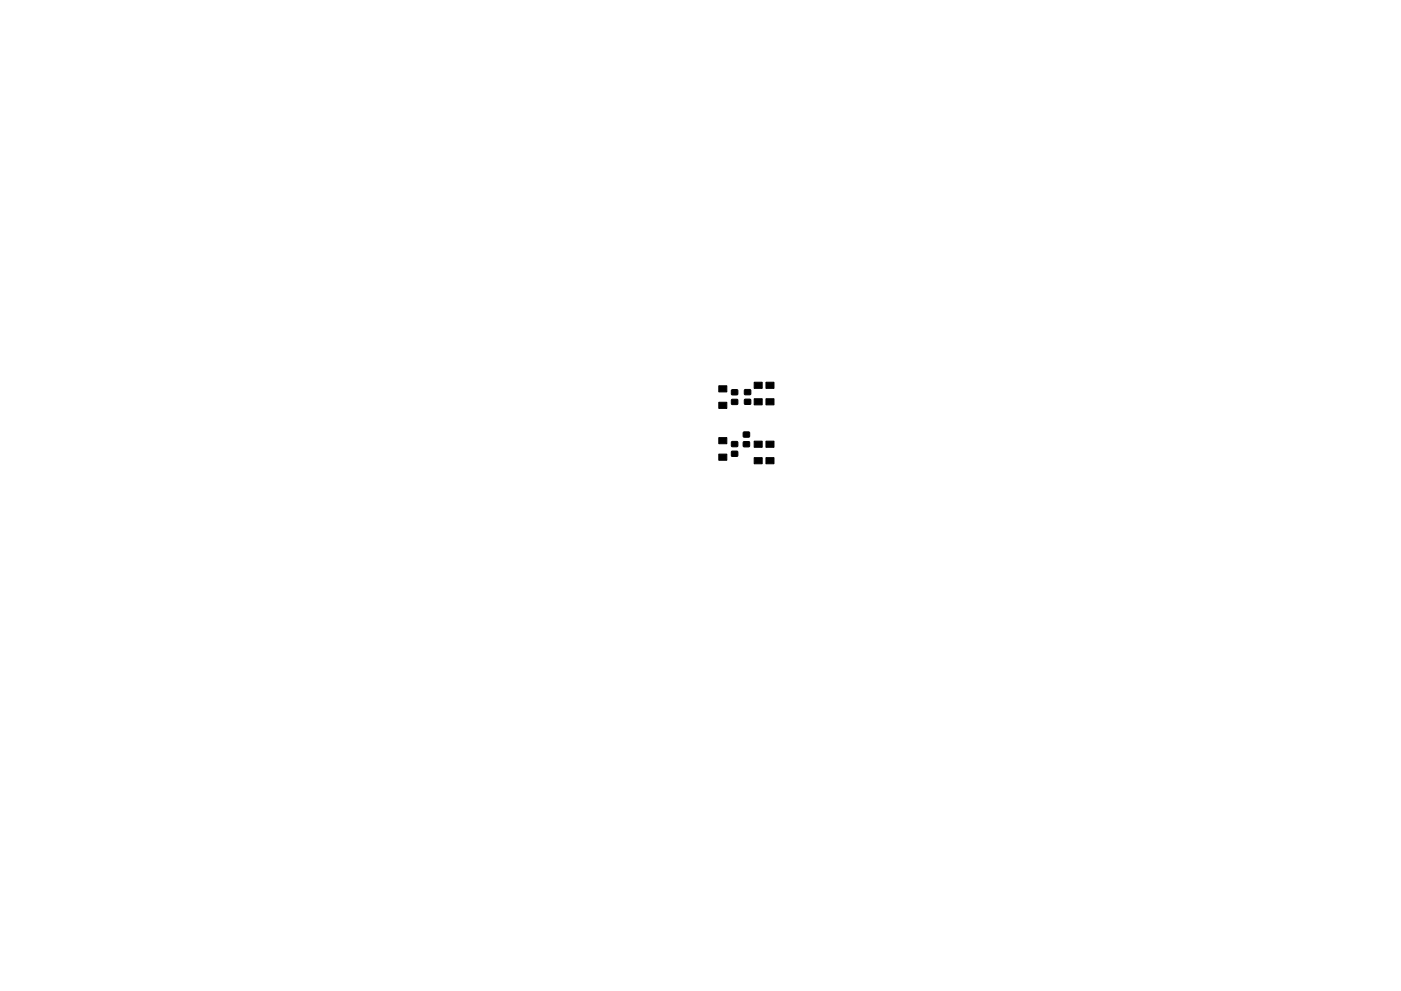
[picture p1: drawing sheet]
<svg xmlns="http://www.w3.org/2000/svg" width="297mm" height="210mm" viewBox="0 0 297 210" stroke-linecap="round" stroke-linejoin="round" font-family="sans-serif">
<g fill="#000" stroke="#000" stroke-width=".21">
<path d="M152.4 81.8h1.7v1.3h-1.7zM152.4 85.3h1.7v1.3h-1.7zM152.4 92.8h1.7v1.3h-1.7zM152.4 96.3h1.7v1.3h-1.7zM155.1 93.7h1.3v1h-1.3zM155.1 95.8h1.3v1h-1.3zM155.1 84.8h1.3v1h-1.3zM155.1 82.7h1.3v1h-1.3zM157.6 93.7h1.3v1l-1.3 .1zM157.6 91.7h1.3v1h-1.3zM157.9 82.7h1.2v1h-1.2zM157.9 84.7h1.2v1l-1.2 .1z"/>
<path d="M159.9 81.1h1.7v1.3h-1.7zM159.9 84.6h1.7v1.3h-1.7zM159.9 93.6h1.7v1.3h-1.7zM159.9 97.1h1.7v1.3h-1.7zM162.4 84.6h1.7v1.3h-1.7zM162.4 81.1h1.7v1.3h-1.7zM162.4 97.1h1.7v1.3h-1.7zM162.4 93.6h1.7v1.3h-1.7z"/>
</g>
</svg>
